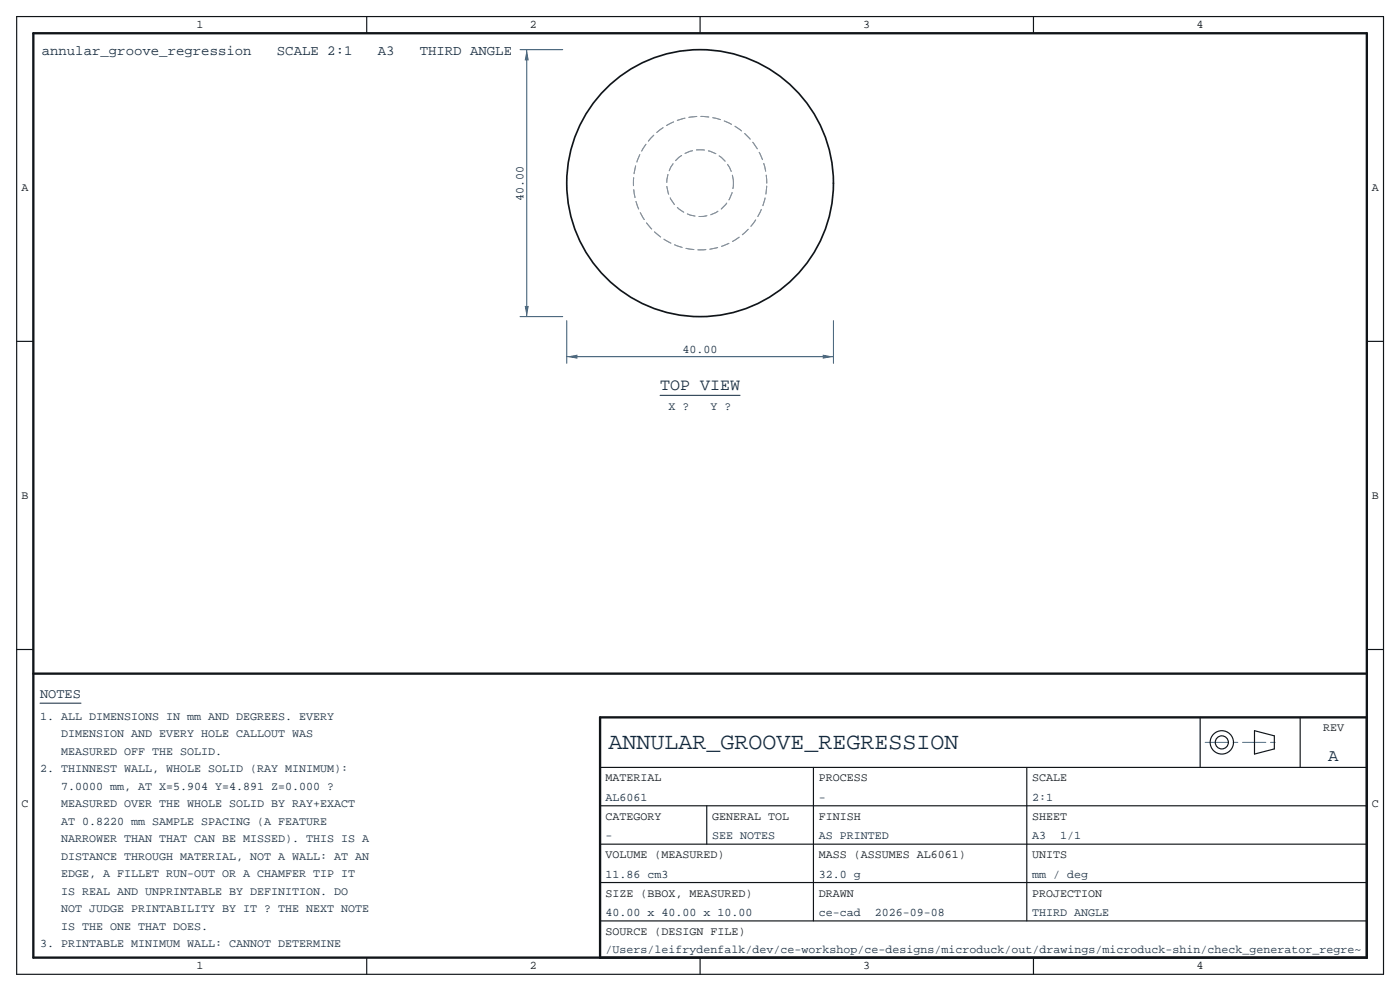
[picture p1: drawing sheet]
<svg xmlns="http://www.w3.org/2000/svg" width="420mm" height="297mm" viewBox="0 0 420 297" stroke-linecap="round" stroke-linejoin="round" font-family="sans-serif">
<defs><g id="words">
<text font-size="7" fill="#12283c" x="182.5" y="224.5">ANNULAR_GROOVE_REGRESSION</text>
<text font-size="5.2" fill="#12283c" x="398.5" y="228">A</text>
<text font-size="5" fill="#12283c" x="198" y="116.9">TOP VIEW</text>
<g font-size="4.2" fill="#12283c">
<text x="12.5" y="16.5">annular_groove_regression</text>
<text x="83.1" y="16.5">SCALE 2:1</text>
<text x="113.3" y="16.5">A3</text>
<text x="125.9" y="16.5">THIRD ANGLE</text>
</g>
<text font-size="4.1" fill="#12283c" x="12" y="209.1">NOTES</text>
<g font-size="3.5" fill="#101418">
<text x="59" y="8.4">1</text>
<text x="159" y="8.4">2</text>
<text x="259" y="8.4">3</text>
<text x="359" y="8.4">4</text>
<text x="6.5" y="57.1">A</text>
<text x="411.5" y="57.1">A</text>
<text x="6.5" y="149.5">B</text>
<text x="411.5" y="149.5">B</text>
<text x="396.9" y="219.2">REV</text>
<text x="181.6" y="234.2">MATERIAL</text>
<text x="245.6" y="234.2">PROCESS</text>
<text x="309.6" y="234.2">SCALE</text>
<text x="6.5" y="241.8">C</text>
<text x="181.6" y="245.7">CATEGORY</text>
<text x="213.6" y="245.7">GENERAL TOL</text>
<text x="245.6" y="245.7">FINISH</text>
<text x="309.6" y="245.7">SHEET</text>
<text x="411.5" y="241.8">C</text>
<text x="181.6" y="257.2">VOLUME (MEASURED)</text>
<text x="245.6" y="257.2">MASS (ASSUMES AL6061)</text>
<text x="309.6" y="257.2">UNITS</text>
<text x="181.6" y="268.7">SIZE (BBOX, MEASURED)</text>
<text x="245.6" y="268.7">DRAWN</text>
<text x="309.6" y="268.7">PROJECTION</text>
<text x="181.6" y="280.2">SOURCE (DESIGN FILE)</text>
<text x="59" y="290.5">1</text>
<text x="159" y="290.5">2</text>
<text x="259" y="290.5">3</text>
<text x="359" y="290.5">4</text>
</g>
<g font-size="3.5" fill="#12283c">
<text x="157" y="60.1" transform="rotate(-90 157 60.1)">40.00</text>
<text x="204.8" y="105.9">40.00</text>
<text x="200.6" y="122.9">X ?</text>
<text x="213.2" y="122.9">Y ?</text>
<text x="12" y="215.7">1. ALL DIMENSIONS IN mm AND DEGREES. EVERY</text>
<text x="18.3" y="221">DIMENSION AND EVERY HOLE CALLOUT WAS</text>
<text x="18.3" y="226.2">MEASURED OFF THE SOLID.</text>
<text x="12" y="231.5">2. THINNEST WALL, WHOLE SOLID (RAY MINIMUM):</text>
<text x="18.3" y="236.7">7.0000 mm, AT X=5.904 Y=4.891 Z=0.000 ?</text>
<text x="18.3" y="242">MEASURED OVER THE WHOLE SOLID BY RAY+EXACT</text>
<text x="181.6" y="240.1">AL6061</text>
<text x="245.6" y="240.1">-</text>
<text x="309.6" y="240.1">2:1</text>
<text x="18.3" y="247.2">AT 0.8220 mm SAMPLE SPACING (A FEATURE</text>
<text x="181.6" y="251.6">-</text>
<text x="213.6" y="251.6">SEE NOTES</text>
<text x="245.6" y="251.6">AS PRINTED</text>
<text x="309.6" y="251.6">A3</text>
<text x="318" y="251.6">1/1</text>
<text x="18.3" y="252.5">NARROWER THAN THAT CAN BE MISSED). THIS IS A</text>
<text x="18.3" y="257.7">DISTANCE THROUGH MATERIAL, NOT A WALL: AT AN</text>
<text x="18.3" y="263">EDGE, A FILLET RUN-OUT OR A CHAMFER TIP IT</text>
<text x="181.6" y="263.1">11.86 cm3</text>
<text x="245.6" y="263.1">32.0 g</text>
<text x="309.6" y="263.1">mm / deg</text>
<text x="18.3" y="268.2">IS REAL AND UNPRINTABLE BY DEFINITION. DO</text>
<text x="18.3" y="273.5">NOT JUDGE PRINTABILITY BY IT ? THE NEXT NOTE</text>
<text x="181.6" y="274.6">40.00 x 40.00 x 10.00</text>
<text x="245.6" y="274.6">ce-cad</text>
<text x="262.4" y="274.6">2026-09-08</text>
<text x="309.6" y="274.6">THIRD ANGLE</text>
<text x="18.3" y="278.7">IS THE ONE THAT DOES.</text>
<text x="12" y="284">3. PRINTABLE MINIMUM WALL: CANNOT DETERMINE</text>
<text x="181.6" y="285.6">/Users/leifrydenfalk/dev/ce-workshop/ce-designs/microduck/out/drawings/microduck-shin/check_generator_regre~</text>
</g>
</g></defs>
<circle cx="210" cy="54.9" r="40" fill="none" stroke="#101418" stroke-width=".5"/>
<path d="M220 54.9a10 10 0 0 0-14.6-8.9 10 10 0 0 0-1.1 17.1 10 10 0 0 0 15.6-7l.1-1.2M230 54.9a20 20 0 0 0-29.5-17.6 20 20 0 0 0-1.5 34.3 20 20 0 0 0 30.9-14.9l.1-1.8" fill="none" stroke="#8892a0" stroke-width=".3" stroke-dasharray="2.4 1.2"/>
<path d="M361.5 222.5h22.3" fill="none" stroke="#3a7d8c" stroke-width=".3" stroke-dasharray="7 1.4 1.4 1.4"/>
<path d="M170 96.1v12.8M250 96.1v12.8M170 106.9h80" fill="none" stroke="#1d5c8a" stroke-width=".3"/>
<g fill="#1d5c8a">
<path d="M170 106.9l3.2-.6v1.2z"/>
<path d="M246.8 106.3l3.2 .6-3.2 .6z"/>
</g>
<path d="M156 14.9h12.8M158 14.9v80M156 94.9h12.8" fill="none" stroke="#1d5c8a" stroke-width=".3"/>
<g fill="#1d5c8a">
<path d="M157.4 91.7h1.2l-.6 3.2z"/>
<path d="M158 14.9l.6 3.2h-1.2z"/>
</g>
<path d="M198 118.5h24M12 210.7h12.3" fill="none" stroke="#12283c" stroke-width=".3"/>
<path d="M10 10h400.1v277h-400.1zM10 201.9h400.1M410.1 215h-230.1v72" fill="none" stroke="#101418" stroke-width=".7"/>
<g fill="none" stroke="#101418" stroke-width=".35">
<path d="M5 5h410.1v287h-410.1zM110 5v5M210 5v5M310 5v5M5 102.3h5M410.1 102.3h5M5 194.7h5M410.1 194.7h5M360 215v15M376.3 219l6 1.5v4l-6 1.5zM390 215v15M180 230h230.1"/>
<path d="M244 230v46M308 230v46M180 253h230.1M180 241.5h230.1M212 241.5v11.5M180 276h230.1M180 264.5h230.1M110 287v5M210 287v5M310 287v5"/>
<circle cx="366.5" cy="222.5" r="3.5"/>
<circle cx="366.5" cy="222.5" r="1.96"/>
</g>
<use href="#words"/>
</svg>
